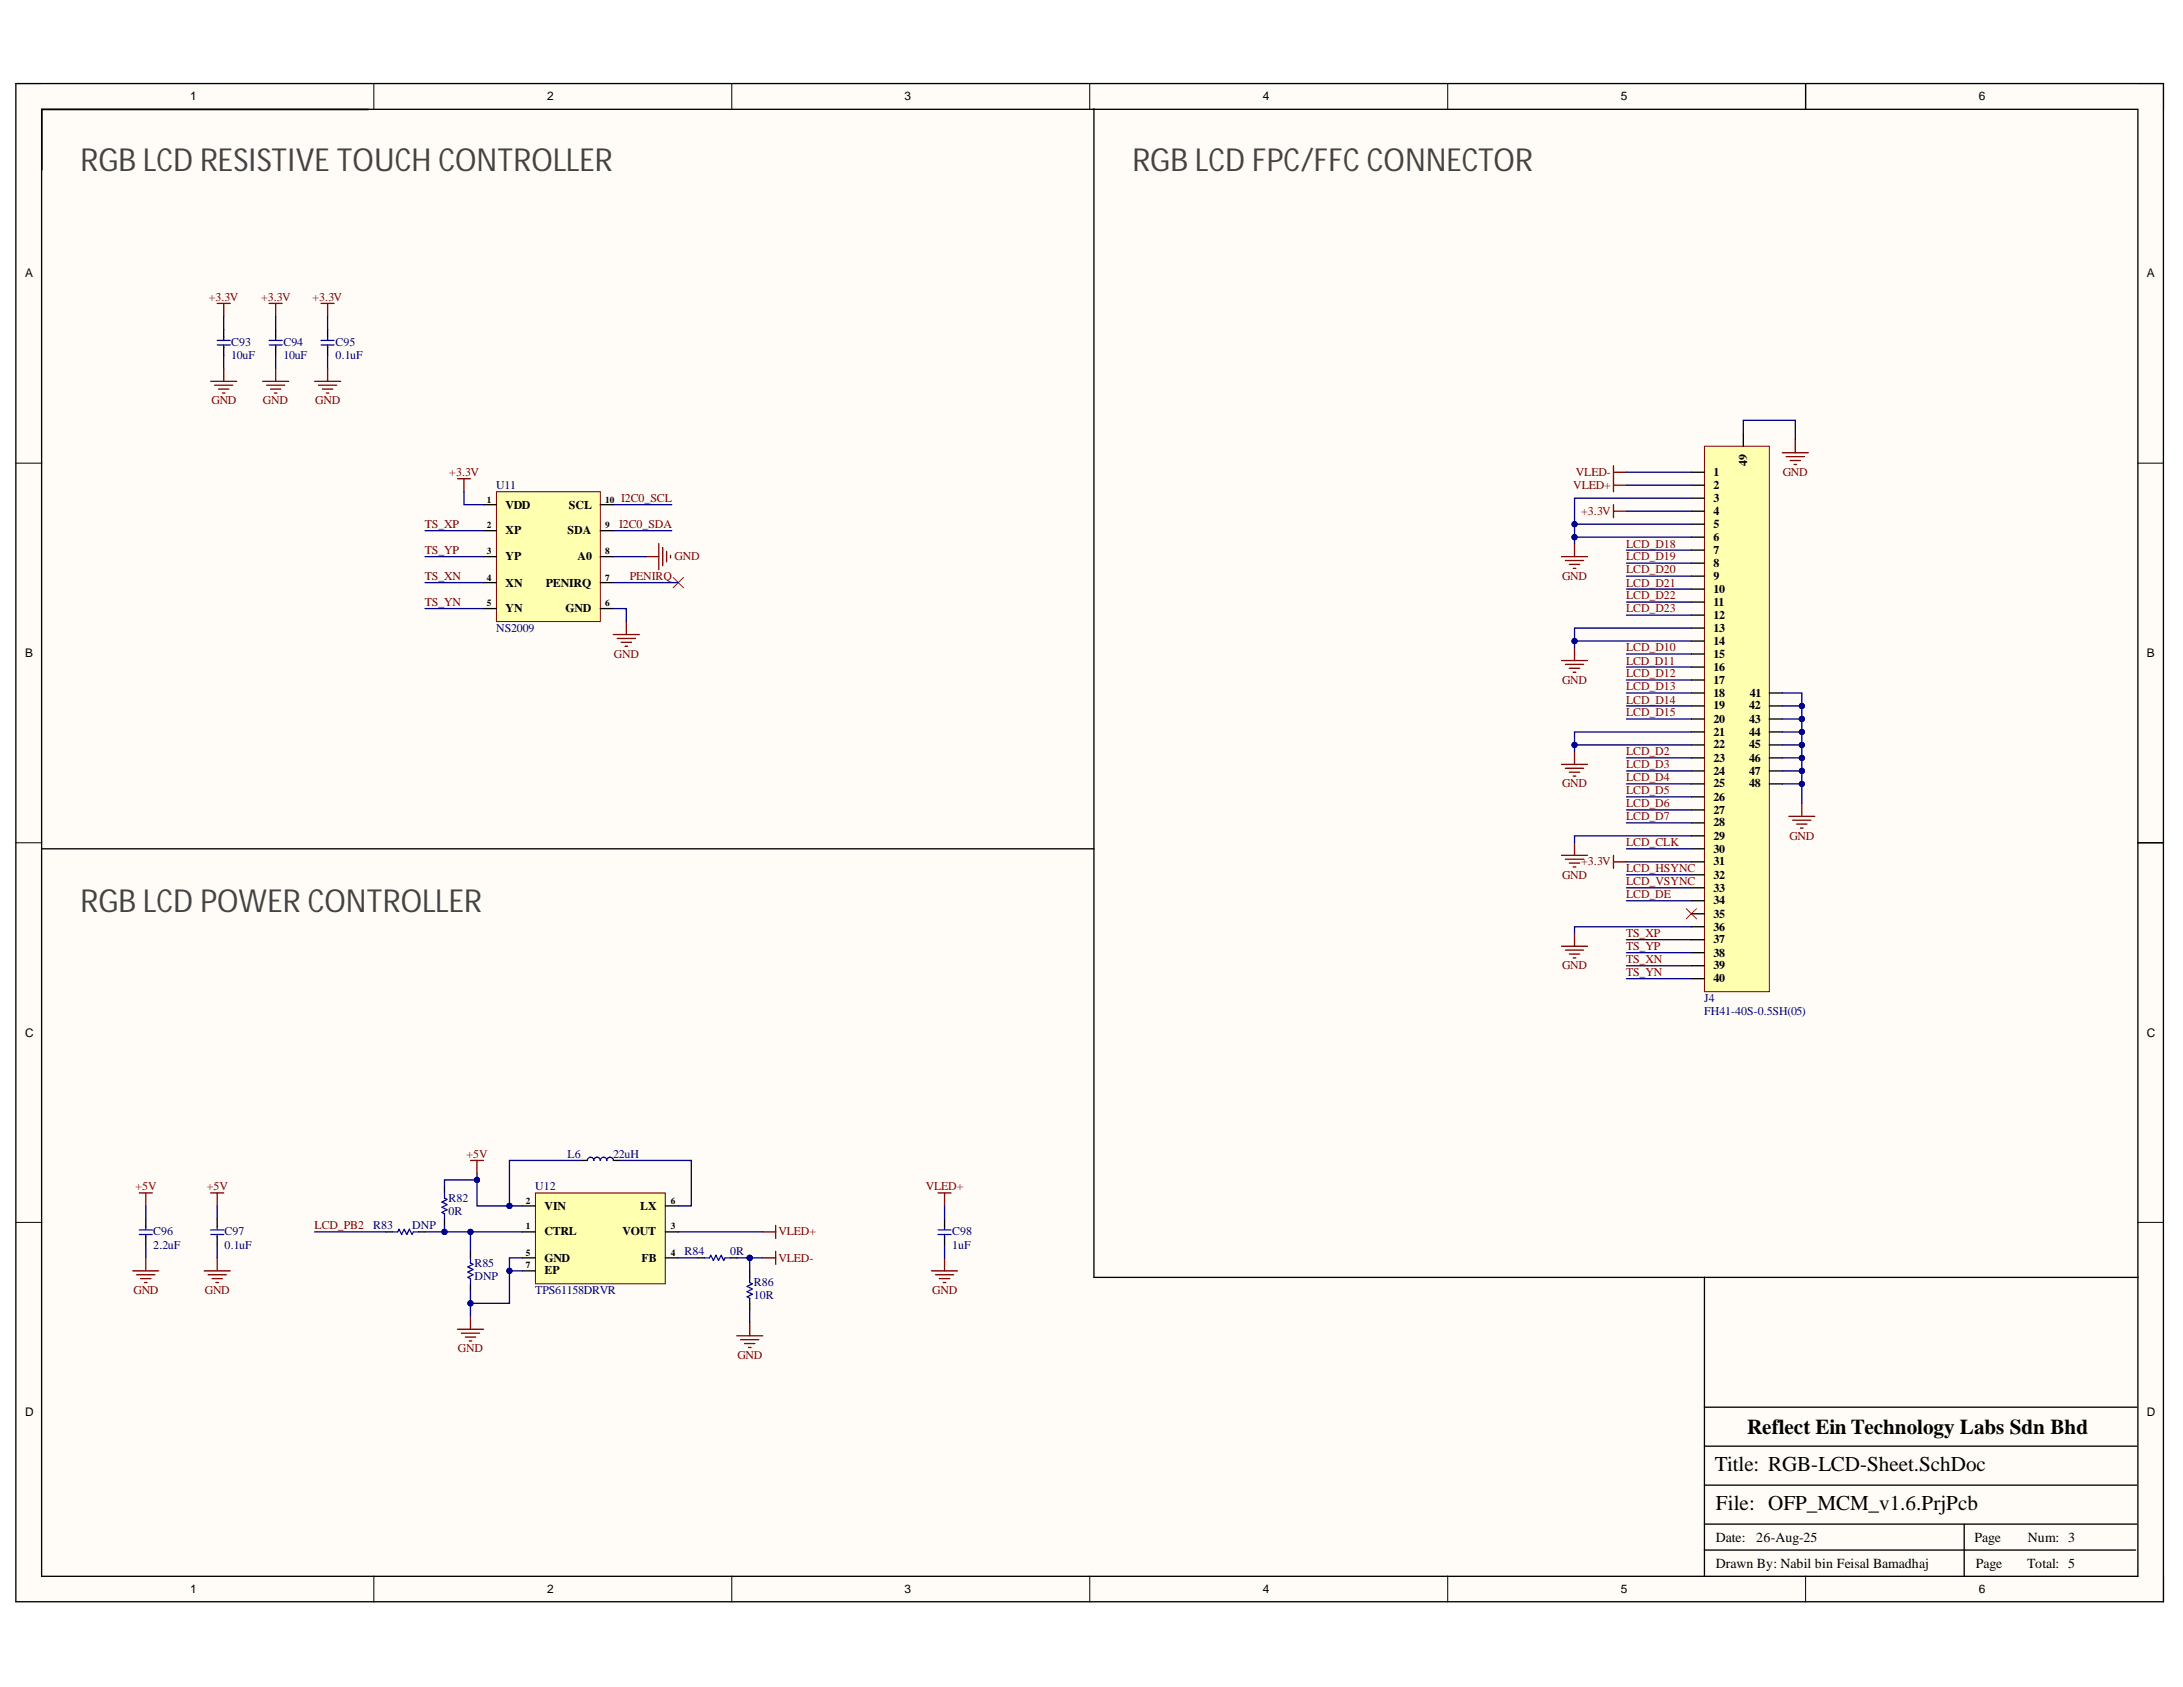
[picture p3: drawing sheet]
<svg xmlns="http://www.w3.org/2000/svg" width="279mm" height="216mm" viewBox="0 0 279 216" stroke-linecap="round" stroke-linejoin="round" font-family="sans-serif">
<defs><g id="words">
<g font-size="4.1" fill="#434343">
<text x="10.3" y="21.9">RGB LCD RESISTIVE TOUCH CONTROLLER</text>
<text x="145" y="21.9">RGB LCD FPC/FFC CONNECTOR</text>
<text x="10.3" y="116.7">RGB LCD POWER CONTROLLER</text>
</g>
<g font-size="2.7">
<text x="223.6" y="183.5">Reflect Ein Technology Labs Sdn Bhd</text>
<text x="219.5" y="188.3">Title: RGB-LCD-Sheet.SchDoc</text>
<text x="219.6" y="193.3">File: OFP_MCM_v1.6.PrjPcb</text>
</g>
<g font-size="1.8">
<text x="219.6" y="197.3">Date:</text>
<text x="224.8" y="197.3">26-Aug-25</text>
<text x="252.7" y="197.3">Page</text>
<text x="259.5" y="197.3">Num: 3</text>
<text x="219.6" y="200.6">Drawn By: Nabil bin Feisal Bamadhaj</text>
<text x="252.9" y="200.6">Page</text>
<text x="259.5" y="200.6">Total: 5</text>
</g>
<g font-size="1.5">
<text x="24.4" y="12.8">1</text>
<text x="70" y="12.8">2</text>
<text x="115.8" y="12.8">3</text>
<text x="161.6" y="12.8">4</text>
<text x="207.5" y="12.8">5</text>
<text x="253.3" y="12.8">6</text>
<text x="3.2" y="35.5">A</text>
<text x="274.8" y="35.5">A</text>
<text x="223.6" y="59.7" transform="rotate(-90 223.6 59.7)">49</text>
<text x="64.7" y="65.1">VDD</text>
<text x="72.8" y="65.1">SCL</text>
<text x="219.3" y="61">1</text>
<text x="219.3" y="62.6">2</text>
<text x="219.3" y="64.3">3</text>
<text x="219.3" y="65.9">4</text>
<text x="64.7" y="68.4">XP</text>
<text x="64.7" y="71.7">YP</text>
<text x="72.6" y="68.4">SDA</text>
<text x="73.9" y="71.7">A0</text>
<text x="219.3" y="67.6">5</text>
<text x="219.3" y="69.2">6</text>
<text x="219.3" y="70.8">7</text>
<text x="64.7" y="75.1">XN</text>
<text x="69.9" y="75.1">PENIRQ</text>
<text x="219.3" y="72.5">8</text>
<text x="219.3" y="74.2">9</text>
<text x="219.3" y="75.8">10</text>
<text x="219.3" y="77.5">11</text>
<text x="64.7" y="78.4">YN</text>
<text x="72.4" y="78.4">GND</text>
<text x="219.3" y="79.2">12</text>
<text x="219.3" y="80.8">13</text>
<text x="219.3" y="82.5">14</text>
<text x="3.2" y="84">B</text>
<text x="219.3" y="84.2">15</text>
<text x="219.3" y="85.8">16</text>
<text x="219.3" y="87.5">17</text>
<text x="219.3" y="89.2">18</text>
<text x="223.9" y="89.2">41</text>
<text x="274.8" y="84">B</text>
<text x="219.3" y="90.8">19</text>
<text x="219.3" y="92.5">20</text>
<text x="219.3" y="94.2">21</text>
<text x="219.3" y="95.8">22</text>
<text x="223.9" y="90.8">42</text>
<text x="223.9" y="92.5">43</text>
<text x="223.9" y="94.2">44</text>
<text x="223.9" y="95.8">45</text>
<text x="219.3" y="97.5">23</text>
<text x="219.3" y="99.2">24</text>
<text x="219.3" y="100.8">25</text>
<text x="223.9" y="97.5">46</text>
<text x="223.9" y="99.2">47</text>
<text x="223.9" y="100.8">48</text>
<text x="219.3" y="102.5">26</text>
<text x="219.3" y="104.2">27</text>
<text x="219.3" y="105.8">28</text>
<text x="219.3" y="107.5">29</text>
<text x="219.3" y="109.1">30</text>
<text x="219.3" y="110.8">31</text>
<text x="219.3" y="112.4">32</text>
<text x="219.3" y="114.1">33</text>
<text x="219.3" y="115.7">34</text>
<text x="219.3" y="117.4">35</text>
<text x="219.3" y="119.1">36</text>
<text x="219.3" y="120.7">37</text>
<text x="219.3" y="122.4">38</text>
<text x="219.3" y="124">39</text>
<text x="219.3" y="125.7">40</text>
<text x="3.2" y="132.7">C</text>
<text x="274.8" y="132.7">C</text>
<text x="69.7" y="154.8">VIN</text>
<text x="81.9" y="154.8">LX</text>
<text x="69.7" y="158.1">CTRL</text>
<text x="69.7" y="161.5">GND</text>
<text x="79.7" y="158.1">VOUT</text>
<text x="82.1" y="161.5">FB</text>
<text x="69.7" y="163.1">EP</text>
<text x="3.2" y="181.2">D</text>
<text x="274.8" y="181.2">D</text>
<text x="24.4" y="203.8">1</text>
<text x="70" y="203.8">2</text>
<text x="115.8" y="203.8">3</text>
<text x="161.6" y="203.8">4</text>
<text x="207.5" y="203.8">5</text>
<text x="253.3" y="203.8">6</text>
</g>
<g font-size="1.5" fill="#800000">
<text x="26.7" y="38.5">+3.3V</text>
<text x="33.4" y="38.5">+3.3V</text>
<text x="40" y="38.5">+3.3V</text>
<text x="27.1" y="51.7">GND</text>
<text x="33.7" y="51.7">GND</text>
<text x="40.3" y="51.7">GND</text>
<text x="57.5" y="61">+3.3V</text>
<text x="79.5" y="64.3">I2C0_SCL</text>
<text x="201.4" y="62.6">VLED+</text>
<text x="201.7" y="61">VLED-</text>
<text x="202.4" y="65.9">+3.3V</text>
<text x="228.2" y="61">GND</text>
<text x="54.4" y="67.6">TS_XP</text>
<text x="54.4" y="70.8">TS_YP</text>
<text x="79.2" y="67.6">I2C0_SDA</text>
<text x="86.3" y="71.7">GND</text>
<text x="208.1" y="70.1">LCD_D18</text>
<text x="208.1" y="71.7">LCD_D19</text>
<text x="54.4" y="74.2">TS_XN</text>
<text x="54.4" y="77.5">TS_YN</text>
<text x="80.6" y="74.2">PENIRQ</text>
<text x="199.9" y="74.2">GND</text>
<text x="208.1" y="73.4">LCD_D20</text>
<text x="208.1" y="75.1">LCD_D21</text>
<text x="208.1" y="76.7">LCD_D22</text>
<text x="208.1" y="78.4">LCD_D23</text>
<text x="208.1" y="83.4">LCD_D10</text>
<text x="78.6" y="84.2">GND</text>
<text x="199.9" y="87.5">GND</text>
<text x="208.1" y="85.1">LCD_D11</text>
<text x="208.1" y="86.7">LCD_D12</text>
<text x="208.1" y="88.3">LCD_D13</text>
<text x="208.1" y="90">LCD_D14</text>
<text x="208.1" y="91.6">LCD_D15</text>
<text x="199.9" y="100.8">GND</text>
<text x="208.1" y="96.6">LCD_D2</text>
<text x="208.1" y="98.3">LCD_D3</text>
<text x="208.1" y="99.9">LCD_D4</text>
<text x="208.1" y="101.6">LCD_D5</text>
<text x="208.1" y="103.3">LCD_D6</text>
<text x="208.1" y="104.9">LCD_D7</text>
<text x="229" y="107.5">GND</text>
<text x="199.9" y="112.4">GND</text>
<text x="202.4" y="110.8">+3.3V</text>
<text x="208.1" y="108.3">LCD_CLK</text>
<text x="208.1" y="111.6">LCD_HSYNC</text>
<text x="208.1" y="113.3">LCD_VSYNC</text>
<text x="208.1" y="114.9">LCD_DE</text>
<text x="208.1" y="119.9">TS_XP</text>
<text x="199.9" y="124">GND</text>
<text x="208.1" y="121.6">TS_YP</text>
<text x="208.1" y="123.3">TS_XN</text>
<text x="208.1" y="124.9">TS_YN</text>
<text x="59.7" y="148.2">+5V</text>
<text x="17.3" y="152.3">+5V</text>
<text x="26.5" y="152.3">+5V</text>
<text x="118.5" y="152.3">VLED+</text>
<text x="40.3" y="157.3">LCD_PB2</text>
<text x="99.6" y="161.5">VLED-</text>
<text x="99.6" y="158.1">VLED+</text>
<text x="17.1" y="165.6">GND</text>
<text x="26.2" y="165.6">GND</text>
<text x="119.3" y="165.6">GND</text>
<text x="58.6" y="173.1">GND</text>
<text x="94.4" y="173.9">GND</text>
</g>
<g font-size="1.5" fill="#000080">
<text x="29.6" y="44.3">C93</text>
<text x="29.6" y="46">10uF</text>
<text x="36.3" y="44.3">C94</text>
<text x="36.3" y="46">10uF</text>
<text x="43" y="44.3">C95</text>
<text x="43" y="46">0.1uF</text>
<text x="63.5" y="62.6">U11</text>
<text x="63.5" y="80.8">NS2009</text>
<text x="218.1" y="128.3">J4</text>
<text x="218.1" y="129.9">FH41-40S-0.5SH(05)</text>
<text x="72.6" y="148.2">L6</text>
<text x="78.5" y="148.2">22uH</text>
<text x="57.4" y="153.8">R82</text>
<text x="57.4" y="155.5">0R</text>
<text x="68.5" y="152.3">U12</text>
<text x="19.6" y="158.1">C96</text>
<text x="19.6" y="159.8">2.2uF</text>
<text x="28.8" y="158.1">C97</text>
<text x="28.8" y="159.8">0.1uF</text>
<text x="47.8" y="157.3">R83</text>
<text x="52.8" y="157.3">DNP</text>
<text x="87.6" y="160.6">R84</text>
<text x="93.4" y="160.6">0R</text>
<text x="121.9" y="158.1">C98</text>
<text x="121.9" y="159.8">1uF</text>
<text x="60.7" y="162.2">R85</text>
<text x="60.7" y="163.8">DNP</text>
<text x="68.5" y="165.6">TPS61158DRVR</text>
<text x="96.5" y="164.6">R86</text>
<text x="96.5" y="166.3">10R</text>
</g>
<g font-size="1.2">
<text x="62.3" y="64.3">1</text>
<text x="77.5" y="64.3">10</text>
<text x="62.3" y="67.6">2</text>
<text x="62.3" y="70.9">3</text>
<text x="77.5" y="70.9">8</text>
<text x="77.5" y="67.6">9</text>
<text x="62.3" y="74.3">4</text>
<text x="62.3" y="77.6">5</text>
<text x="77.5" y="77.6">6</text>
<text x="77.5" y="74.3">7</text>
<text x="67.3" y="154">2</text>
<text x="85.8" y="154">6</text>
<text x="67.3" y="157.3">1</text>
<text x="67.3" y="160.7">5</text>
<text x="85.8" y="160.7">4</text>
<text x="85.8" y="157.3">3</text>
<text x="67.3" y="162.3">7</text>
</g>
</g></defs>
<g fill="#fffcf8">
<path d="M2 10.7h274.9v194.3h-274.9z" fill-rule="evenodd"/>
<path d="M5.4 14h268.2v187.7h-268.2z" fill-rule="evenodd"/>
</g>
<g fill="none" stroke="#000" stroke-width=".13">
<path d="M2 10.7h3.4M47.8 10.7v3.3M93.7 10.7v3.3M139.5 10.7v3.3M185.3 10.7v3.3M231.1 10.7v3.3M273.6 10.7h3.3v3.3M2 59.3h3.4M273.6 59.3h3.3M2 107.9h3.4M273.6 107.9h3.3M2 156.4h3.4"/>
<path d="M273.6 156.4h3.3M47.8 201.7v3.3M93.7 201.7v3.3M139.5 201.7v3.3M185.3 201.7v3.3M231.1 201.7v3.3M276.9 201.7v3.3"/>
</g>
<g fill="none" stroke="#000" stroke-width=".17">
<path d="M2 10.7h274.9v194.3h-274.9zM5.3 14h268.3v187.7h-268.3zM5.3 14h41.9M231.1 10.7v3.3M28.6 42.2v.9M28.6 44.4v1.1M35.3 42.2v.9M35.3 44.4v1.1M41.9 42.2v.9M41.9 44.4v1.1M273.6 107.9h3.3M273.7 163.5h-55.6v38.2"/>
<path d="M218.1 198.4h55.2M218.1 195.1h55.4M218.1 190.1h55.4M218.1 185.1h55.4M218.1 180.1h55.4M251.4 195.1v6.6"/>
</g>
<path d="M27.8 44.1h1.7M27.8 43.6h1.7M28.6 43.1v.4M28.6 44.1v.4M34.4 44.1h1.7M34.4 43.6h1.7M35.3 43.1v.4M35.3 44.1v.4M41.1 44.1h1.7M41.1 43.6h1.7M41.9 43.1v.4M41.9 44.1v.4" fill="none" stroke="#00f" stroke-width=".17"/>
<g fill="none" stroke="#800000" stroke-width=".17">
<path d="M27.8 38.8h1.7M28.6 38.8v1.7M34.4 38.8h1.7M35.3 38.8v1.7M41.1 38.8h1.7M41.9 38.8v1.7M27 48.8h3.3M27.5 49.3h2.3M28 49.8h1.3M28.5 50.3h.3M28.6 47.1v1.7M33.6 48.8h3.3"/>
<path d="M34.1 49.3h2.3M34.6 49.8h1.3M35.1 50.3h.3M35.3 47.1v1.7M40.3 48.8h3.3M40.8 49.3h2.3M41.3 49.8h1.3M41.8 50.3h.3M41.9 47.1v1.7"/>
</g>
<path d="M63.5 62.9h13.3v16.6h-13.3z" fill-rule="evenodd" fill="#ffffb0"/>
<path d="M63.5 62.9h13.3v16.6h-13.3z" fill="none" stroke="#800000" stroke-width=".13"/>
<path d="M140 13.9v149.6h78.1M61.9 64.6h1.6M61.9 67.9h1.6M61.9 71.2h1.6M61.9 74.6h1.6M61.9 77.9h1.6M76.8 64.6h1.7M76.8 67.9h1.7M76.8 71.2h1.7M76.8 74.6h1.7M76.8 77.9h1.7M5.4 108.6h134.6" fill="none" stroke="#000" stroke-width=".17"/>
<g fill="none" stroke="#800000" stroke-width=".17">
<path d="M206.5 59.6v3.3M58.6 61.3h1.6M59.4 61.3v1.6M80.2 79.5v1.7M82.7 71.2h1.6M84.3 69.6v3.3M84.8 70.1v2.3M85.3 70.6v1.3M85.8 71.1v.3M199.9 71.2h3.3M200.4 71.7h2.3M200.9 72.2h1.3"/>
<path d="M201.4 72.7h.3M201.5 69.6v1.6M206.5 64.6v1.7M206.5 60.4h1.7M206.5 62.1h1.7M206.5 65.4h1.7M78.5 81.2h3.3M79 81.7h2.3M79.5 82.2h1.3M80 82.7h.3M199.9 84.5h3.3M199.9 97.8h3.3"/>
<path d="M200.4 85h2.3M200.4 98.3h2.3M200.9 85.5h1.3M200.9 98.8h1.3M201.4 86h.3M201.4 99.3h.3M201.5 82.9v1.6M201.5 96.2v1.6M199.9 109.5h3.3M200.4 110h2.3M200.9 110.5h1.3M201.4 111h.3"/>
<path d="M201.5 107.8v1.7M201.5 119.4v1.7M206.5 109.5v1.6M206.5 110.3h1.7M199.9 121.1h3.3M200.4 121.6h2.3M200.9 122.1h1.3M201.4 122.6h.3"/>
</g>
<path d="M86.2 73.9l1.3 1.3M87.5 73.9l-1.3 1.3M215.8 116.3l1.3 1.3M217.1 116.3l-1.3 1.3" fill="none" stroke="#f00" stroke-width=".13"/>
<path d="M68.5 152.7h16.7v11.6h-16.7z" fill-rule="evenodd" fill="#ffffb0"/>
<path d="M68.5 152.7h16.7v11.6h-16.7z" fill="none" stroke="#800000" stroke-width=".13"/>
<g fill="none" stroke="#000" stroke-width=".17">
<path d="M18.7 156v1M18.7 158.2v1.1M27.8 156v1M27.8 158.2v1.1M49.4 157.7h.8M53.6 157.7h.8M56.9 151.8v.9M56.9 156v.8M66.9 157.7h1.6M66.9 154.3h1.6M74.3 148.5h.9M78.5 148.5h.8"/>
<path d="M85.2 157.7h1.6M85.2 154.3h1.6M120.9 156v1M120.9 158.2v1.1M60.2 160.1v.9M60.2 164.3v.8M66.9 161h1.6M66.9 162.6h1.6M85.2 161h1.6M89.3 161h.8M93.5 161h.8M96 162.6v.9"/>
<path d="M96 166.8v.8"/>
</g>
<g fill="none" stroke="#00f" stroke-width=".17">
<path d="M17.8 158h1.7M17.8 157.4h1.7M18.7 157v.3M18.7 158v.3M27 158h1.6M27 157.4h1.6M27.8 157v.3M27.8 158v.3M50.2 157.7h.7l.2-.4 .3 .7 .3-.7 .4 .7 .3-.7 .3 .7 .2-.3h.7M56.9 152.7v.6l.3 .2-.6 .3 .6 .4-.6 .3 .6 .3-.6 .4 .3 .1v.7M75.2 148.5a.41 .41 0 0 1 .4-.4 .41 .41 0 0 1 .4 .4 .41 .41 0 0 1 .4-.4 .41 .41 0 0 1 .4 .4 .42 .42 0 0 1 .5-.4 .42 .42 0 0 1 .4 .4 .41 .41 0 0 1 .4-.4 .41 .41 0 0 1 .4 .4M120.1 158h1.6"/>
<path d="M120.1 157.4h1.6M120.9 157v.3M120.9 158v.3M60.2 161v.6l.3 .2-.6 .3 .6 .4-.6 .3 .6 .3-.6 .4 .3 .1v.7M90.1 161h.7l.2-.4 .3 .7 .3-.7 .4 .7 .3-.7 .3 .7 .2-.3h.7M96 163.5v.6l.3 .2-.7 .3 .7 .4-.7 .3 .7 .3-.7 .4 .4 .1v.7"/>
</g>
<g fill="none" stroke="#800000" stroke-width=".17">
<path d="M228.1 57.9h3.3M228.6 58.4h2.4M229.1 58.9h1.3M229.6 59.4h.3M229.8 56.3v1.6M17.8 152.7h1.7M18.7 152.7v1.6M27 152.7h1.6M27.8 152.7v1.6M60.2 148.5h1.7M61 148.5v1.7M97.6 157.7h1.7"/>
<path d="M99.3 156.8v1.7M120.1 152.7h1.6M120.9 152.7v1.6M17 162.6h3.3M17.5 163.1h2.3M18 163.6h1.3M18.5 164.1h.3M18.7 161v1.6M26.1 162.6h3.4M26.6 163.1h2.4M27.1 163.6h1.4M27.6 164.1h.4"/>
<path d="M27.8 161v1.6M58.6 170.1h3.3M59.1 170.6h2.3M59.6 171.1h1.3M60 171.6h.4M60.2 168.5v1.6M94.3 170.9h3.3M94.8 171.5h2.3M95.3 171.9h1.3M95.8 172.4h.3M96 169.3v1.6M97.6 161h1.7"/>
<path d="M99.3 160.1v1.7M119.2 162.6h3.4M119.7 163.1h2.4M120.2 163.6h1.4M120.7 164.1h.4M120.9 161v1.6"/>
</g>
<path d="M218.1 57.1h8.4v69.8h-8.4z" fill-rule="evenodd" fill="#ffffb0"/>
<path d="M218.1 57.1h8.4v69.8h-8.4z" fill="none" stroke="#800000" stroke-width=".13"/>
<g fill="none" stroke="#000" stroke-width=".17">
<path d="M223.1 55.5v1.6M216.5 60.4h1.6M216.5 62.1h1.6M216.5 63.8h1.6M216.5 65.4h1.6M216.5 67.1h1.6M216.5 68.7h1.6M216.5 70.4h1.6M216.5 72.1h1.6M216.5 73.7h1.6M216.5 75.4h1.6M216.5 77.1h1.6"/>
<path d="M216.5 78.7h1.6M216.5 88.7h1.6M216.5 90.3h1.6M216.5 92h1.6M216.5 93.7h1.6M216.5 95.3h1.6M216.5 97h1.6M216.5 98.7h1.6M216.5 80.4h1.6M216.5 82h1.6M216.5 83.7h1.6M216.5 85.4h1.6"/>
<path d="M216.5 87h1.6M226.5 88.7h1.6M226.5 90.3h1.6M226.5 92h1.6M226.5 93.7h1.6M226.5 95.3h1.6M226.5 97h1.6M226.5 98.7h1.6M216.5 100.3h1.6M216.5 102h1.6M216.5 103.7h1.6M216.5 105.3h1.6"/>
<path d="M216.5 107h1.6M216.5 108.6h1.6M216.5 110.3h1.6M216.5 112h1.6M216.5 113.6h1.6M216.5 115.3h1.6M216.5 116.9h1.6M216.5 118.6h1.6M226.5 100.3h1.6M216.5 120.3h1.6M216.5 121.9h1.6M216.5 123.6h1.6"/>
<path d="M216.5 125.3h1.6"/>
</g>
<g fill="none" stroke="#000080" stroke-width=".17">
<path d="M28.6 40.5v1.7M28.6 45.5v1.6M35.3 40.5v1.7M35.3 45.5v1.6M41.9 40.5v1.7M41.9 45.5v1.6M54.4 67.9h7.5M54.4 71.2h7.5M54.4 74.6h7.5M54.4 77.9h7.5M59.4 62.9v1.7h2.5M78.5 77.9h1.7v1.6"/>
<path d="M78.5 67.9h7.5M78.5 71.2h4.2M78.5 74.6h8.3M78.5 64.6h7.5M201.5 67.1h15M208.2 60.4h8.3M208.2 62.1h8.3M208.2 65.4h8.3"/>
</g>
<circle cx="201.5" cy="67.1" r=".33" fill="#000080"/>
<circle cx="201.5" cy="67.1" r=".33" fill="none" stroke="#000080" stroke-width=".13"/>
<path d="M201.5 68.7h15" fill="none" stroke="#000080" stroke-width=".17"/>
<circle cx="201.5" cy="68.7" r=".33" fill="#000080"/>
<circle cx="201.5" cy="68.7" r=".33" fill="none" stroke="#000080" stroke-width=".13"/>
<path d="M208.2 70.4h8.3M208.2 72.1h8.3M208.2 73.7h8.3M208.2 75.4h8.3M208.2 77.1h8.3M208.2 78.7h8.3M201.5 82h15" fill="none" stroke="#000080" stroke-width=".17"/>
<circle cx="201.5" cy="82" r=".33" fill="#000080"/>
<circle cx="201.5" cy="82" r=".33" fill="none" stroke="#000080" stroke-width=".13"/>
<path d="M201.5 95.3h15M208.2 83.7h8.3M208.2 85.4h8.3M208.2 87h8.3M208.2 88.7h8.3M208.2 90.3h8.3M208.2 92h8.3" fill="none" stroke="#000080" stroke-width=".17"/>
<circle cx="201.5" cy="95.3" r=".33" fill="#000080"/>
<circle cx="201.5" cy="95.3" r=".33" fill="none" stroke="#000080" stroke-width=".13"/>
<g fill="none" stroke="#000080" stroke-width=".17">
<path d="M208.2 97h8.3M208.2 98.7h8.3M216.5 93.7h-15v2.5M208.2 100.3h8.3M208.2 102h8.3M208.2 103.7h8.3M208.2 105.3h8.3M208.2 108.6h8.3M208.2 110.3h8.3M208.2 112h8.3M208.2 113.6h8.3M208.2 115.3h8.3"/>
<path d="M216.5 107h-15v.8M216.5 118.6h-15v.8M208.2 120.3h8.3M208.2 121.9h8.3M208.2 123.6h8.3M208.2 125.3h8.3"/>
</g>
<circle cx="201.5" cy="95.3" r=".33" fill="#000080"/>
<circle cx="201.5" cy="95.3" r=".33" fill="none" stroke="#000080" stroke-width=".13"/>
<path d="M216.5 80.4h-15v2.5" fill="none" stroke="#000080" stroke-width=".17"/>
<circle cx="201.5" cy="82" r=".33" fill="#000080"/>
<circle cx="201.5" cy="82" r=".33" fill="none" stroke="#000080" stroke-width=".13"/>
<path d="M216.5 63.8h-15v5.8" fill="none" stroke="#000080" stroke-width=".17"/>
<circle cx="201.5" cy="67.1" r=".33" fill="#000080"/>
<circle cx="201.5" cy="67.1" r=".33" fill="none" stroke="#000080" stroke-width=".13"/>
<circle cx="201.5" cy="68.7" r=".33" fill="#000080"/>
<circle cx="201.5" cy="68.7" r=".33" fill="none" stroke="#000080" stroke-width=".13"/>
<path d="M74.3 148.5h-9.1v5.8" fill="none" stroke="#000080" stroke-width=".17"/>
<circle cx="65.2" cy="154.3" r=".33" fill="#000080"/>
<circle cx="65.2" cy="154.3" r=".33" fill="none" stroke="#000080" stroke-width=".13"/>
<path d="M79.3 148.5h9.2v5.8h-1.7M86.8 157.7h10.8M60.2 165.1v3.4M96 167.6v1.7" fill="none" stroke="#000080" stroke-width=".17"/>
<circle cx="60.2" cy="166.8" r=".33" fill="#000080"/>
<circle cx="60.2" cy="166.8" r=".33" fill="none" stroke="#000080" stroke-width=".13"/>
<path d="M66.9 162.6h-1.7v4.2h-5" fill="none" stroke="#000080" stroke-width=".17"/>
<circle cx="65.2" cy="162.6" r=".33" fill="#000080"/>
<circle cx="65.2" cy="162.6" r=".33" fill="none" stroke="#000080" stroke-width=".13"/>
<circle cx="60.2" cy="166.8" r=".33" fill="#000080"/>
<circle cx="60.2" cy="166.8" r=".33" fill="none" stroke="#000080" stroke-width=".13"/>
<path d="M66.9 161h-1.7v1.6" fill="none" stroke="#000080" stroke-width=".17"/>
<circle cx="65.2" cy="162.6" r=".33" fill="#000080"/>
<circle cx="65.2" cy="162.6" r=".33" fill="none" stroke="#000080" stroke-width=".13"/>
<path d="M66.9 157.7h-6.7v2.4" fill="none" stroke="#000080" stroke-width=".17"/>
<circle cx="60.2" cy="157.7" r=".33" fill="#000080"/>
<circle cx="60.2" cy="157.7" r=".33" fill="none" stroke="#000080" stroke-width=".13"/>
<path d="M96 161v1.6" fill="none" stroke="#000080" stroke-width=".17"/>
<circle cx="96" cy="161" r=".33" fill="#000080"/>
<circle cx="96" cy="161" r=".33" fill="none" stroke="#000080" stroke-width=".13"/>
<path d="M86.8 161h2.5M94.3 161h1.7" fill="none" stroke="#000080" stroke-width=".17"/>
<circle cx="96" cy="161" r=".33" fill="#000080"/>
<circle cx="96" cy="161" r=".33" fill="none" stroke="#000080" stroke-width=".13"/>
<path d="M96 161h1.6" fill="none" stroke="#000080" stroke-width=".17"/>
<circle cx="96" cy="161" r=".33" fill="#000080"/>
<circle cx="96" cy="161" r=".33" fill="none" stroke="#000080" stroke-width=".13"/>
<path d="M40.3 157.7h9.1M54.4 157.7h5.8" fill="none" stroke="#000080" stroke-width=".17"/>
<circle cx="56.9" cy="157.7" r=".33" fill="#000080"/>
<circle cx="56.9" cy="157.7" r=".33" fill="none" stroke="#000080" stroke-width=".13"/>
<circle cx="60.2" cy="157.7" r=".33" fill="#000080"/>
<circle cx="60.2" cy="157.7" r=".33" fill="none" stroke="#000080" stroke-width=".13"/>
<path d="M56.9 156.8v.9" fill="none" stroke="#000080" stroke-width=".17"/>
<circle cx="56.9" cy="157.7" r=".33" fill="#000080"/>
<circle cx="56.9" cy="157.7" r=".33" fill="none" stroke="#000080" stroke-width=".13"/>
<path d="M61 150.2v4.1h5.9" fill="none" stroke="#000080" stroke-width=".17"/>
<circle cx="65.2" cy="154.3" r=".33" fill="#000080"/>
<circle cx="65.2" cy="154.3" r=".33" fill="none" stroke="#000080" stroke-width=".13"/>
<circle cx="61" cy="151" r=".33" fill="#000080"/>
<circle cx="61" cy="151" r=".33" fill="none" stroke="#000080" stroke-width=".13"/>
<path d="M61 151h-4.1v.8" fill="none" stroke="#000080" stroke-width=".17"/>
<circle cx="61" cy="151" r=".33" fill="#000080"/>
<circle cx="61" cy="151" r=".33" fill="none" stroke="#000080" stroke-width=".13"/>
<path d="M223.1 55.5v-1.7h6.7v2.5M228.1 88.7h2.5v14.1M18.7 154.3v1.7M18.7 159.3v1.7M27.8 154.3v1.7M27.8 159.3v1.7M120.9 154.3v1.7M120.9 159.3v1.7" fill="none" stroke="#000080" stroke-width=".17"/>
<path d="M229 104.5h3.3M229.4 105h2.4M229.9 105.5h1.4M230.4 106h.4M230.6 102.8v1.7" fill="none" stroke="#800000" stroke-width=".17"/>
<circle cx="230.6" cy="90.4" r=".33" fill="#000080"/>
<circle cx="230.6" cy="90.4" r=".33" fill="none" stroke="#000080" stroke-width=".13"/>
<circle cx="230.6" cy="92" r=".33" fill="#000080"/>
<circle cx="230.6" cy="92" r=".33" fill="none" stroke="#000080" stroke-width=".13"/>
<circle cx="230.6" cy="93.7" r=".33" fill="#000080"/>
<circle cx="230.6" cy="93.7" r=".33" fill="none" stroke="#000080" stroke-width=".13"/>
<circle cx="230.6" cy="95.3" r=".33" fill="#000080"/>
<circle cx="230.6" cy="95.3" r=".33" fill="none" stroke="#000080" stroke-width=".13"/>
<circle cx="230.6" cy="97" r=".33" fill="#000080"/>
<circle cx="230.6" cy="97" r=".33" fill="none" stroke="#000080" stroke-width=".13"/>
<circle cx="230.6" cy="98.7" r=".33" fill="#000080"/>
<circle cx="230.6" cy="98.7" r=".33" fill="none" stroke="#000080" stroke-width=".13"/>
<circle cx="230.6" cy="100.3" r=".33" fill="#000080"/>
<circle cx="230.6" cy="100.3" r=".33" fill="none" stroke="#000080" stroke-width=".13"/>
<path d="M228.1 90.3h2.5" fill="none" stroke="#000080" stroke-width=".17"/>
<circle cx="230.6" cy="90.4" r=".33" fill="#000080"/>
<circle cx="230.6" cy="90.4" r=".33" fill="none" stroke="#000080" stroke-width=".13"/>
<path d="M228.1 92h2.5" fill="none" stroke="#000080" stroke-width=".17"/>
<circle cx="230.6" cy="92" r=".33" fill="#000080"/>
<circle cx="230.6" cy="92" r=".33" fill="none" stroke="#000080" stroke-width=".13"/>
<path d="M228.1 93.7h2.5" fill="none" stroke="#000080" stroke-width=".17"/>
<circle cx="230.6" cy="93.7" r=".33" fill="#000080"/>
<circle cx="230.6" cy="93.7" r=".33" fill="none" stroke="#000080" stroke-width=".13"/>
<path d="M228.1 95.3h2.5" fill="none" stroke="#000080" stroke-width=".17"/>
<circle cx="230.6" cy="95.3" r=".33" fill="#000080"/>
<circle cx="230.6" cy="95.3" r=".33" fill="none" stroke="#000080" stroke-width=".13"/>
<path d="M228.1 97h2.5" fill="none" stroke="#000080" stroke-width=".17"/>
<circle cx="230.6" cy="97" r=".33" fill="#000080"/>
<circle cx="230.6" cy="97" r=".33" fill="none" stroke="#000080" stroke-width=".13"/>
<path d="M228.1 98.7h2.5" fill="none" stroke="#000080" stroke-width=".17"/>
<circle cx="230.6" cy="98.7" r=".33" fill="#000080"/>
<circle cx="230.6" cy="98.7" r=".33" fill="none" stroke="#000080" stroke-width=".13"/>
<path d="M228.1 100.3h2.5" fill="none" stroke="#000080" stroke-width=".17"/>
<circle cx="230.6" cy="100.3" r=".33" fill="#000080"/>
<circle cx="230.6" cy="100.3" r=".33" fill="none" stroke="#000080" stroke-width=".13"/>
<use href="#words"/>
</svg>
